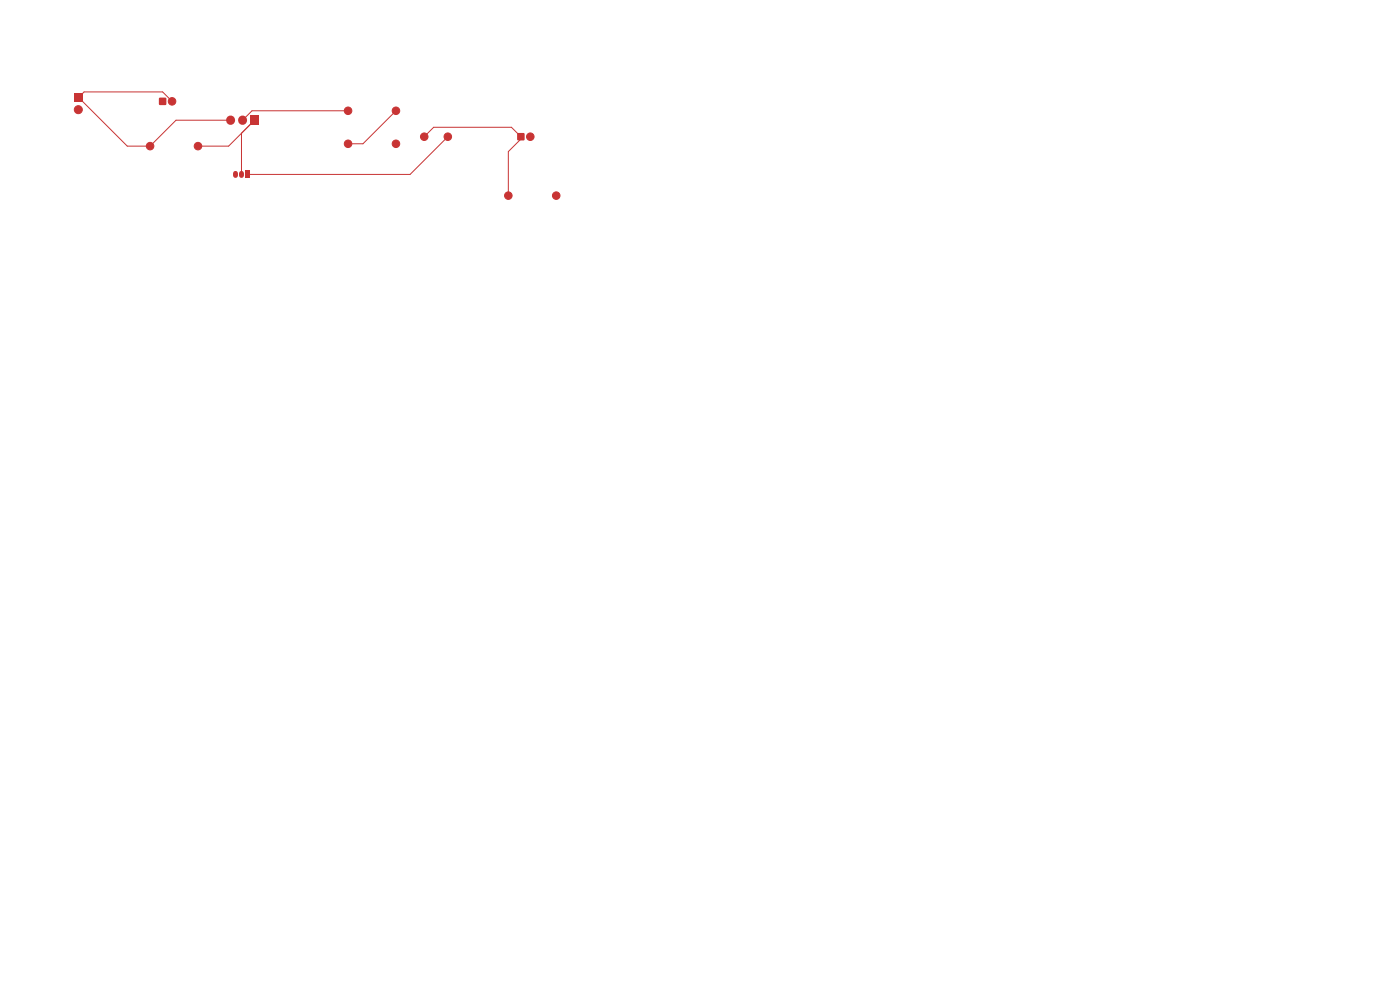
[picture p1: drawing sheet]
<svg xmlns="http://www.w3.org/2000/svg" width="297mm" height="210mm" viewBox="0 0 297 210" stroke-linecap="round" stroke-linejoin="round" font-family="sans-serif">
<g fill="#c83434" stroke="#c83434" stroke-width=".21">
<circle cx="95" cy="29" r=".8"/>
<circle cx="90" cy="29" r=".8"/>
<circle cx="107.8" cy="41.5" r=".8"/>
<circle cx="118" cy="41.5" r=".8"/>
</g>
<path d="M109.8 28.3h1.4v1.4h-1.4z" fill="#c83434"/>
<circle cx="112.5" cy="29" r=".8" fill="#c83434" stroke="#c83434" stroke-width=".21"/>
<path d="M52 36.3h1v1.5h-1z" fill="#c83434"/>
<path d="M50 36.8v.4M51.2 36.8v.4" fill="none" stroke="#c83434" stroke-width="1.1"/>
<path d="M15.8 19.9h1.7v1.7h-1.7z" fill="#c83434"/>
<g fill="#c83434" stroke="#c83434" stroke-width=".21">
<circle cx="16.6" cy="23.3" r=".85"/>
<circle cx="31.8" cy="31" r=".8"/>
<circle cx="42" cy="31" r=".8"/>
<circle cx="84" cy="30.5" r=".8"/>
<circle cx="73.8" cy="30.5" r=".8"/>
<circle cx="84" cy="23.5" r=".8"/>
<circle cx="73.8" cy="23.5" r=".8"/>
</g>
<path d="M53 24.5h2v2h-2z" fill="#c83434"/>
<path d="M48.9 25.5h.1M51.5 25.5h.1" fill="none" stroke="#c83434" stroke-width="1.9"/>
<path d="M33.8 20.8h1.4v1.4h-1.4z" fill="#c83434"/>
<circle cx="36.5" cy="21.5" r=".8" fill="#c83434" stroke="#c83434" stroke-width=".21"/>
<path d="M31.8 31v.3M36.5 21.5l-2-2h-16.7l-1.2 1.2 10.4 10.3h4.8M48.9 25.5h-11.6l-5.5 5.5M51.2 28.3v8.7M54 25.5l-5.5 5.5h-6.5M73.8 23.5h-20.3l-2 2M84 23.5l-7 7h-3.2M90 29l2-2h16.5l2 2v.5l-2.7 2.7v9.3M95 29l-8 8h-34.5v-.2" fill="none" stroke="#c83434" stroke-width=".21"/>
</svg>
